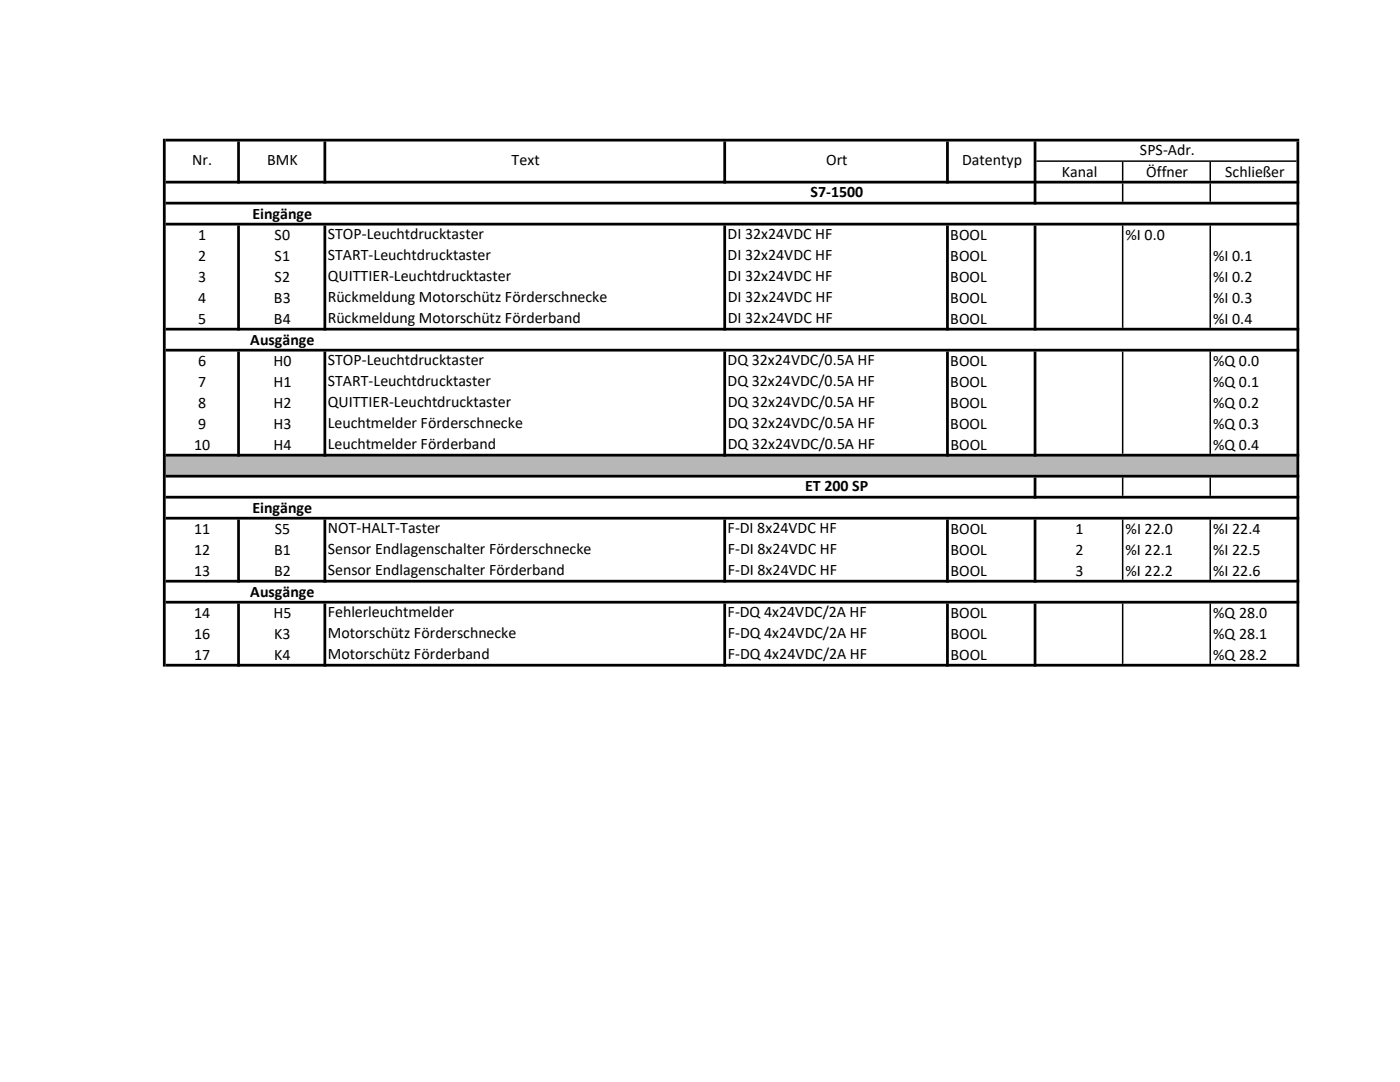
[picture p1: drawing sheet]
<svg xmlns="http://www.w3.org/2000/svg" width="279mm" height="216mm" viewBox="0 0 279 216" stroke-linecap="round" stroke-linejoin="round" font-family="sans-serif">
<defs><g id="words">
<g font-size="3.2">
<text x="38.4" y="33">Nr.</text>
<text x="53.3" y="33">BMK</text>
<text x="102.1" y="33">Text</text>
<text x="164.9" y="33">Ort</text>
<text x="192" y="33">Datentyp</text>
<text x="211.9" y="35.3">Kanal</text>
<text x="227.5" y="30.9">SPS-Adr.</text>
<text x="228.7" y="35.3">Öffner</text>
<text x="244.5" y="35.3">Schließer</text>
<text x="161.8" y="39.3">S7-1500</text>
<text x="39.5" y="47.9">1</text>
<text x="50.4" y="43.6">Eingänge</text>
<text x="54.8" y="47.9">S0</text>
<text x="65.4" y="47.7">STOP-Leuchtdrucktaster</text>
<text x="145.2" y="47.7">DI 32x24VDC HF</text>
<text x="189.7" y="47.9">BOOL</text>
<text x="224.6" y="47.9">%I 0.0</text>
<text x="39.5" y="52.1">2</text>
<text x="54.8" y="52.1">S1</text>
<text x="65.4" y="51.9">START-Leuchtdrucktaster</text>
<text x="145.2" y="51.9">DI 32x24VDC HF</text>
<text x="189.7" y="52.1">BOOL</text>
<text x="242.1" y="52.1">%I 0.1</text>
<text x="39.5" y="56.3">3</text>
<text x="54.8" y="56.3">S2</text>
<text x="65.4" y="56.1">QUITTIER-Leuchtdrucktaster</text>
<text x="145.2" y="56.1">DI 32x24VDC HF</text>
<text x="189.7" y="56.3">BOOL</text>
<text x="242.1" y="56.3">%I 0.2</text>
<text x="39.5" y="60.5">4</text>
<text x="39.5" y="64.6">5</text>
<text x="54.7" y="60.5">B3</text>
<text x="54.7" y="64.6">B4</text>
<text x="65.4" y="60.3">Rückmeldung Motorschütz Förderschnecke</text>
<text x="65.4" y="64.5">Rückmeldung Motorschütz Förderband</text>
<text x="145.2" y="60.3">DI 32x24VDC HF</text>
<text x="145.2" y="64.5">DI 32x24VDC HF</text>
<text x="189.7" y="60.5">BOOL</text>
<text x="189.7" y="64.6">BOOL</text>
<text x="242.1" y="60.5">%I 0.3</text>
<text x="242.1" y="64.6">%I 0.4</text>
<text x="50" y="68.8">Ausgänge</text>
<text x="39.5" y="72.9">6</text>
<text x="39.5" y="77.1">7</text>
<text x="54.6" y="73">H0</text>
<text x="54.6" y="77.2">H1</text>
<text x="65.4" y="77">START-Leuchtdrucktaster</text>
<text x="65.4" y="72.9">STOP-Leuchtdrucktaster</text>
<text x="145.2" y="72.9">DQ 32x24VDC/0.5A HF</text>
<text x="145.2" y="77">DQ 32x24VDC/0.5A HF</text>
<text x="189.7" y="72.9">BOOL</text>
<text x="189.7" y="77.1">BOOL</text>
<text x="242.1" y="72.9">%Q 0.0</text>
<text x="242.1" y="77.1">%Q 0.1</text>
<text x="39.5" y="81.3">8</text>
<text x="54.6" y="81.4">H2</text>
<text x="65.4" y="81.2">QUITTIER-Leuchtdrucktaster</text>
<text x="145.2" y="81.2">DQ 32x24VDC/0.5A HF</text>
<text x="189.7" y="81.3">BOOL</text>
<text x="242.1" y="81.3">%Q 0.2</text>
<text x="38.7" y="89.8">10</text>
<text x="39.5" y="85.6">9</text>
<text x="54.6" y="85.6">H3</text>
<text x="54.6" y="89.8">H4</text>
<text x="65.4" y="85.4">Leuchtmelder Förderschnecke</text>
<text x="65.4" y="89.6">Leuchtmelder Förderband</text>
<text x="145.2" y="85.4">DQ 32x24VDC/0.5A HF</text>
<text x="145.3" y="89.6">DQ 32x24VDC/0.5A HF</text>
<text x="189.7" y="85.6">BOOL</text>
<text x="189.7" y="89.8">BOOL</text>
<text x="242.1" y="89.7">%Q 0.4</text>
<text x="242.1" y="85.6">%Q 0.3</text>
<text x="160.7" y="98">ET 200 SP</text>
<text x="38.7" y="106.6">11</text>
<text x="50.4" y="102.3">Eingänge</text>
<text x="54.8" y="106.6">S5</text>
<text x="65.4" y="106.4">NOT-HALT-Taster</text>
<text x="145.2" y="106.4">F-DI 8x24VDC HF</text>
<text x="189.7" y="106.6">BOOL</text>
<text x="214.7" y="106.6">1</text>
<text x="224.6" y="106.6">%I 22.0</text>
<text x="242.1" y="106.5">%I 22.4</text>
<text x="38.7" y="110.7">12</text>
<text x="54.7" y="110.7">B1</text>
<text x="65.4" y="110.6">Sensor Endlagenschalter Förderschnecke</text>
<text x="145.3" y="110.6">F-DI 8x24VDC HF</text>
<text x="189.7" y="110.7">BOOL</text>
<text x="214.7" y="110.7">2</text>
<text x="224.6" y="110.7">%I 22.1</text>
<text x="242.1" y="110.7">%I 22.5</text>
<text x="38.7" y="114.9">13</text>
<text x="50" y="119">Ausgänge</text>
<text x="54.7" y="114.9">B2</text>
<text x="65.4" y="114.8">Sensor Endlagenschalter Förderband</text>
<text x="145.2" y="114.8">F-DI 8x24VDC HF</text>
<text x="189.7" y="114.9">BOOL</text>
<text x="214.7" y="114.9">3</text>
<text x="224.6" y="114.9">%I 22.2</text>
<text x="242.1" y="114.9">%I 22.6</text>
<text x="38.7" y="123.3">14</text>
<text x="54.6" y="123.3">H5</text>
<text x="65.4" y="123.1">Fehlerleuchtmelder</text>
<text x="145.2" y="123.1">F-DQ 4x24VDC/2A HF</text>
<text x="189.7" y="123.3">BOOL</text>
<text x="242.1" y="123.3">%Q 28.0</text>
<text x="38.7" y="127.5">16</text>
<text x="38.7" y="131.7">17</text>
<text x="54.7" y="127.5">K3</text>
<text x="54.7" y="131.7">K4</text>
<text x="65.4" y="127.3">Motorschütz Förderschnecke</text>
<text x="65.4" y="131.5">Motorschütz Förderband</text>
<text x="145.2" y="127.3">F-DQ 4x24VDC/2A HF</text>
<text x="145.2" y="131.5">F-DQ 4x24VDC/2A HF</text>
<text x="189.7" y="127.5">BOOL</text>
<text x="189.7" y="131.7">BOOL</text>
<text x="242.1" y="127.5">%Q 28.1</text>
<text x="242.1" y="131.7">%Q 28.2</text>
</g>
</g></defs>
<path d="M32.8 90.8h226.2v4.2h-226.2z" fill="#b7b7b7"/>
<g fill="#fff">
<path d="M47.6 99.2h17.3v4.2h-17.3zM241.5 103.4h17.5v4.2h-17.5z" fill-rule="evenodd"/>
<path d="M224 107.6h35v8.4h-35z" fill-rule="evenodd"/>
</g>
<path d="M47.6 116h17.3v4.2h-17.3z" fill="#fff"/>
<g fill="#000">
<path d="M33.1 27.7h226.2v.5h-226.2zM206.8 32h51.9v.3h-51.9zM33.1 36.1h226.2v.5h-226.2zM33.1 40.3h226.2v.5h-226.2zM33.1 44.4h226.2v.6h-226.2zM33.1 65.4h226.2v.6h-226.2zM33.1 69.6h226.2v.5h-226.2zM33.1 90.6h226.2v.5h-226.2zM33.1 94.7h226.2v.6h-226.2zM33.1 98.9h226.2v.6h-226.2zM33.1 103.1h226.2v.6h-226.2zM33.1 115.7h226.2v.5h-226.2zM33.1 119.9h226.2v.5h-226.2zM33.1 132.5h226.2v.5h-226.2z" fill-rule="evenodd"/>
<path d="M223.9 32.3h.3v3.8h-.3zM241.4 32.3h.3v3.8h-.3zM47.3 28.2h.6v8.4h-.6zM64.6 28.2h.5v8.4h-.5zM144.4 28.2h.5v8.4h-.5zM188.8 28.2h.6v8.4h-.6zM206.3 28.2h.5v12.6h-.5zM223.9 36.6h.3v3.7h-.3zM241.4 36.6h.3v3.7h-.3zM47.3 45h.6v21h-.6zM64.6 45h.5v21h-.5zM144.4 45h.5v21h-.5zM188.8 45h.6v21h-.6zM206.3 45h.5v21h-.5zM223.9 45h.3v20.4h-.3zM241.4 45h.3v20.4h-.3zM206.3 70.1h.5v21h-.5zM223.9 70.1h.3v20.5h-.3zM241.4 70.1h.3v20.5h-.3zM47.3 70.1h.6v21h-.6zM64.6 70.1h.5v21h-.5zM144.4 70.1h.5v21h-.5zM188.8 70.1h.6v21h-.6zM206.3 95.3h.5v4.2h-.5zM223.9 95.3h.3v3.6h-.3zM241.4 95.3h.3v3.6h-.3zM47.3 103.7h.6v12.5h-.6zM64.6 103.7h.5v12.5h-.5zM144.4 103.7h.5v12.5h-.5zM188.8 103.7h.6v12.5h-.6zM206.3 103.7h.5v12.5h-.5zM223.9 103.7h.3v12h-.3zM241.4 103.7h.3v12h-.3zM32.5 27.7h.6v105.3h-.6zM47.3 120.4h.6v12.6h-.6zM64.6 120.4h.5v12.6h-.5zM144.4 120.4h.5v12.6h-.5zM188.8 120.4h.6v12.6h-.6zM206.3 120.4h.5v12.6h-.5zM258.7 28.2h.6v104.8h-.6zM223.9 120.4h.3v12.1h-.3zM241.4 120.4h.3v12.1h-.3z" fill-rule="evenodd"/>
</g>
<use href="#words"/>
</svg>
